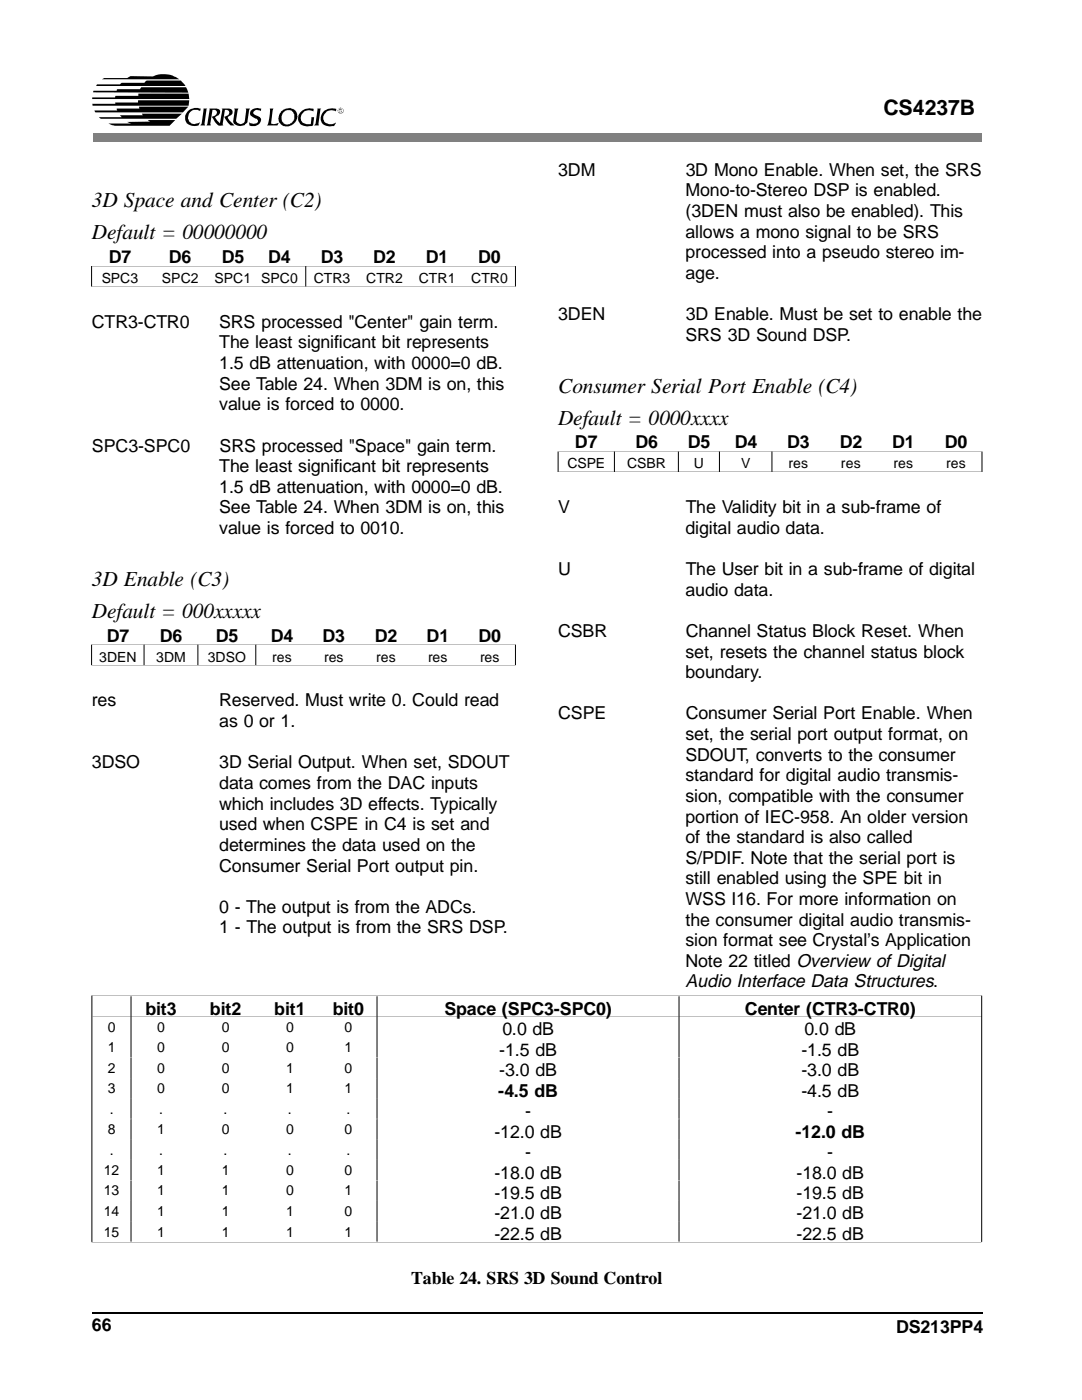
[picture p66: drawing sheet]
<svg xmlns="http://www.w3.org/2000/svg" width="216mm" height="279mm" viewBox="0 0 216 279" stroke-linecap="round" stroke-linejoin="round" font-family="sans-serif">
<defs><g id="words">
<g font-size="4.3">
<text x="176.3" y="23">CS4237B</text>
<text x="18.3" y="41.4">3D Space and Center (C2)</text>
<text x="18.3" y="47.7">Default = 00000000</text>
<text x="111.4" y="78.4">Consumer Serial Port Enable (C4)</text>
<text x="111.4" y="84.7">Default = 0000xxxx</text>
<text x="18.3" y="116.9">3D Enable (C3)</text>
<text x="18.3" y="123.3">Default = 000xxxxx</text>
</g>
<g font-size="3.6">
<text x="111.4" y="35.1">3DM</text>
<text x="136.8" y="35.1">3D Mono Enable. When set, the SRS</text>
<text x="136.8" y="39.2">Mono-to-Stereo DSP is enabled.</text>
<text x="136.8" y="43.3">(3DEN must also be enabled). This</text>
<text x="136.8" y="47.5">allows a mono signal to be SRS</text>
<text x="21.7" y="52.4">D7</text>
<text x="33.7" y="52.4">D6</text>
<text x="44.2" y="52.4">D5</text>
<text x="53.5" y="52.4">D4</text>
<text x="64" y="52.4">D3</text>
<text x="74.5" y="52.4">D2</text>
<text x="84.9" y="52.4">D1</text>
<text x="95.4" y="52.4">D0</text>
<text x="136.8" y="51.5">processed into a pseudo stereo im-</text>
<text x="136.8" y="55.7">age.</text>
<text x="18.3" y="65.4">CTR3-CTR0</text>
<text x="43.7" y="65.4">SRS processed &quot;Center&quot; gain term.</text>
<text x="111.4" y="63.9">3DEN</text>
<text x="136.8" y="63.9">3D Enable. Must be set to enable the</text>
<text x="43.7" y="69.5">The least significant bit represents</text>
<text x="136.8" y="68">SRS 3D Sound DSP.</text>
<text x="43.7" y="73.7">1.5 dB attenuation, with 0000=0 dB.</text>
<text x="43.7" y="77.7">See Table 24. When 3DM is on, this</text>
<text x="43.7" y="81.9">value is forced to 0000.</text>
<text x="114.7" y="89.4">D7</text>
<text x="126.8" y="89.4">D6</text>
<text x="137.3" y="89.4">D5</text>
<text x="146.6" y="89.4">D4</text>
<text x="157.1" y="89.4">D3</text>
<text x="167.6" y="89.4">D2</text>
<text x="178" y="89.4">D1</text>
<text x="188.5" y="89.4">D0</text>
<text x="18.3" y="90.1">SPC3-SPC0</text>
<text x="43.7" y="94.2">The least significant bit represents</text>
<text x="43.8" y="90.1">SRS processed &quot;Space&quot; gain term.</text>
<text x="43.7" y="98.3">1.5 dB attenuation, with 0000=0 dB.</text>
<text x="43.7" y="102.4">See Table 24. When 3DM is on, this</text>
<text x="43.7" y="106.6">value is forced to 0010.</text>
<text x="111.4" y="102.4">V</text>
<text x="136.8" y="106.6">digital audio data.</text>
<text x="136.8" y="102.4">The Validity bit in a sub-frame of</text>
<text x="111.4" y="114.8">U</text>
<text x="136.8" y="118.9">audio data.</text>
<text x="136.8" y="114.8">The User bit in a sub-frame of digital</text>
<text x="21.3" y="128">D7</text>
<text x="31.9" y="128">D6</text>
<text x="43" y="128">D5</text>
<text x="54" y="128">D4</text>
<text x="64.4" y="128">D3</text>
<text x="74.8" y="128">D2</text>
<text x="85.1" y="128">D1</text>
<text x="95.5" y="128">D0</text>
<text x="111.4" y="127.1">CSBR</text>
<text x="136.8" y="131.3">set, resets the channel status block</text>
<text x="136.8" y="127.1">Channel Status Block Reset. When</text>
<text x="136.8" y="135.3">boundary.</text>
<text x="18.3" y="141">res</text>
<text x="43.7" y="141">Reserved. Must write 0. Could read</text>
<text x="111.4" y="143.6">CSPE</text>
<text x="136.8" y="143.6">Consumer Serial Port Enable. When</text>
<text x="43.7" y="145.1">as 0 or 1.</text>
<text x="136.8" y="147.7">set, the serial port output format, on</text>
<text x="18.3" y="153.4">3DSO</text>
<text x="43.7" y="153.4">3D Serial Output. When set, SDOUT</text>
<text x="136.8" y="151.8">SDOUT, converts to the consumer</text>
<text x="136.8" y="155.9">standard for digital audio transmis-</text>
<text x="43.7" y="157.5">data comes from the DAC inputs</text>
<text x="43.7" y="161.6">which includes 3D effects. Typically</text>
<text x="136.8" y="160">sion, compatible with the consumer</text>
<text x="43.7" y="165.7">used when CSPE in C4 is set and</text>
<text x="136.8" y="164.2">portion of IEC-958. An older version</text>
<text x="43.7" y="169.8">determines the data used on the</text>
<text x="43.7" y="173.9">Consumer Serial Port output pin.</text>
<text x="136.8" y="168.3">of the standard is also called</text>
<text x="136.8" y="172.4">S/PDIF. Note that the serial port is</text>
<text x="136.8" y="176.5">still enabled using the SPE bit in</text>
<text x="43.7" y="182.1">0 - The output is from the ADCs.</text>
<text x="136.8" y="180.6">WSS I16. For more information on</text>
<text x="136.8" y="184.7">the consumer digital audio transmis-</text>
<text x="43.7" y="186.3">1 - The output is from the SRS DSP.</text>
<text x="136.8" y="188.9">sion format see Crystal’s Application</text>
<text x="136.8" y="192.9">Note 22 titled Overview of Digital</text>
<text x="136.8" y="197.1">Audio Interface Data Structures.</text>
<text x="29" y="202.5">bit3</text>
<text x="41.9" y="202.5">bit2</text>
<text x="54.7" y="202.5">bit1</text>
<text x="66.4" y="202.5">bit0</text>
<text x="88.7" y="202.5">Space (SPC3-SPC0)</text>
<text x="148.6" y="202.5">Center (CTR3-CTR0)</text>
<text x="100.3" y="206.6">0.0 dB</text>
<text x="160.5" y="206.6">0.0 dB</text>
<text x="99.6" y="210.7">-1.5 dB</text>
<text x="99.6" y="214.8">-3.0 dB</text>
<text x="159.9" y="210.7">-1.5 dB</text>
<text x="159.9" y="214.8">-3.0 dB</text>
<text x="99.4" y="218.8">-4.5 dB</text>
<text x="159.9" y="218.8">-4.5 dB</text>
<text x="98.7" y="227">-12.0 dB</text>
<text x="104.8" y="223">-</text>
<text x="158.7" y="227">-12.0 dB</text>
<text x="165.1" y="223">-</text>
<text x="104.8" y="231.1">-</text>
<text x="165.1" y="231.1">-</text>
<text x="98.7" y="235.2">-18.0 dB</text>
<text x="98.7" y="239.3">-19.5 dB</text>
<text x="158.9" y="235.2">-18.0 dB</text>
<text x="158.9" y="239.3">-19.5 dB</text>
<text x="98.7" y="243.3">-21.0 dB</text>
<text x="158.9" y="243.3">-21.0 dB</text>
<text x="98.7" y="247.5">-22.5 dB</text>
<text x="158.9" y="247.5">-22.5 dB</text>
<text x="82" y="256.2">Table 24. SRS 3D Sound Control</text>
<text x="18.3" y="265.6">66</text>
<text x="178.8" y="266.1">DS213PP4</text>
</g>
<g font-size="2.8">
<text x="20.3" y="56.5">SPC3</text>
<text x="32.3" y="56.5">SPC2</text>
<text x="42.8" y="56.5">SPC1</text>
<text x="52.1" y="56.5">SPC0</text>
<text x="62.6" y="56.5">CTR3</text>
<text x="73.1" y="56.5">CTR2</text>
<text x="83.5" y="56.5">CTR1</text>
<text x="94" y="56.5">CTR0</text>
<text x="113.2" y="93.5">CSPE</text>
<text x="125.1" y="93.5">CSBR</text>
<text x="138.5" y="93.5">U</text>
<text x="147.9" y="93.5">V</text>
<text x="157.3" y="93.5">res</text>
<text x="167.8" y="93.5">res</text>
<text x="178.3" y="93.5">res</text>
<text x="188.8" y="93.5">res</text>
<text x="19.8" y="132">3DEN</text>
<text x="31.2" y="132">3DM</text>
<text x="41.4" y="132">3DSO</text>
<text x="54.3" y="132">res</text>
<text x="64.7" y="132">res</text>
<text x="75" y="132">res</text>
<text x="85.4" y="132">res</text>
<text x="95.8" y="132">res</text>
<text x="21.5" y="205.9">0</text>
<text x="31.4" y="205.9">0</text>
<text x="44.2" y="205.9">0</text>
<text x="57.1" y="205.9">0</text>
<text x="68.8" y="205.9">0</text>
<text x="21.5" y="210">1</text>
<text x="21.5" y="214.1">2</text>
<text x="31.4" y="210">0</text>
<text x="31.4" y="214.1">0</text>
<text x="44.2" y="210">0</text>
<text x="44.2" y="214.1">0</text>
<text x="57.1" y="210">0</text>
<text x="57.1" y="214.1">1</text>
<text x="68.8" y="210">1</text>
<text x="68.8" y="214.1">0</text>
<text x="21.5" y="218.2">3</text>
<text x="31.4" y="218.2">0</text>
<text x="44.2" y="218.2">0</text>
<text x="57.1" y="218.2">1</text>
<text x="68.8" y="218.2">1</text>
<text x="21.5" y="226.3">8</text>
<text x="21.9" y="222.3">.</text>
<text x="31.4" y="226.3">1</text>
<text x="31.7" y="222.3">.</text>
<text x="44.2" y="226.3">0</text>
<text x="44.6" y="222.3">.</text>
<text x="57.1" y="226.3">0</text>
<text x="57.5" y="222.3">.</text>
<text x="68.8" y="226.3">0</text>
<text x="69.1" y="222.3">.</text>
<text x="21.9" y="230.5">.</text>
<text x="31.7" y="230.5">.</text>
<text x="44.6" y="230.5">.</text>
<text x="57.5" y="230.5">.</text>
<text x="69.1" y="230.5">.</text>
<text x="20.7" y="234.5">12</text>
<text x="20.7" y="238.6">13</text>
<text x="31.4" y="234.5">1</text>
<text x="31.4" y="238.6">1</text>
<text x="44.2" y="234.5">1</text>
<text x="44.2" y="238.6">1</text>
<text x="57.1" y="234.5">0</text>
<text x="57.1" y="238.6">0</text>
<text x="68.8" y="234.5">0</text>
<text x="68.8" y="238.6">1</text>
<text x="20.7" y="242.7">14</text>
<text x="31.4" y="242.7">1</text>
<text x="44.2" y="242.7">1</text>
<text x="57.1" y="242.7">1</text>
<text x="68.8" y="242.7">0</text>
<text x="20.7" y="246.8">15</text>
<text x="31.4" y="246.8">1</text>
<text x="44.2" y="246.8">1</text>
<text x="57.1" y="246.8">1</text>
<text x="68.8" y="246.8">1</text>
</g>
</g></defs>
<g fill="none" stroke="#000" stroke-width=".2">
<path d="M18.3 53.1v4.1M18.3 53.1h84.6v4.1M18.3 57.1h84.6M61 53.1v4.1M111.4 94.1h84.5M122.6 90.1v4.1M135.4 90.1v4.1M143.6 90.1v4.1M154 90.1v4.1M195.9 90.1h-84.5v4.1M195.9 90.1v4.1M18.3 128.7v4"/>
<path d="M18.3 128.7h84.6v4h-84.6M28.7 128.7v4M39.5 128.7v4M51 128.7v4M26.1 198.8v12.2M75.2 198.8v12.2M135.5 198.8v12.2M195.8 198.7h-177.5v49.2M195.9 198.7v49.2M18.4 202.8h177.4M26.1 211.1v12.2M75.2 211.1v12.2"/>
<path d="M135.5 211.1v12.2M26.1 223.3v12.2M26.1 235.6v12.2M75.2 223.3v12.2M75.2 235.6v12.2M135.5 223.3v12.2M135.5 235.6v12.2M18.3 247.9h177.5"/>
</g>
<path d="M18.7 26.5h177.2v1.7h-177.2z" fill="#808080"/>
<g fill="#000">
<path d="M18.7 18.1h4.6l.1-.3h4.5l.3-.4h8.9l.5 1.1-19-.1z" fill-rule="evenodd"/>
<path d="M18.4 19.4h4.6v-.3h4.6v-.4h10l.2 1.1h-19.4z" fill-rule="evenodd"/>
<path d="M19.4 16.8h4.5l.4-.3h4.5l.5-.4h6.8l.9 1.1h-17.8z" fill-rule="evenodd"/>
<path d="M20.4 15.8l.4-.2h4.6l.6-.4 4.5 .1a5.3 5.3 0 0 1 5.3 .5z" fill-rule="evenodd"/>
<path d="M18.4 20.7h4.6v-.2h4.5v-.5h10.3l-.2 1.1h-19.1z" fill-rule="evenodd"/>
<path d="M18.8 22.1h4.6l-.1-.4h4.5l-.1-.4h9.9l-1.1 1.1h-17.5z" fill-rule="evenodd"/>
<path d="M19.7 23.4h4.6l-.4-.4h4.6l-.2-.3h8l-1.1 1h-15.1z" fill-rule="evenodd"/>
<path d="M21.6 24.7h4.6l-.8-.4h4.6l-.5-.3h5.5l-1.2 1.1h-10.9z" fill-rule="evenodd"/>
<path d="M37.4 22.3a2.7 2.7 0 0 1 2.7-.6l-.2 .5a1.52 1.52 0 0 0-1.9 .2 1.52 1.52 0 0 0-.2 1.9l.2 .2a1.29 1.29 0 0 0 1.5 .1l.4-.2a1.16 1.16 0 0 1-1.6 .7 1.64 1.64 0 0 1-1.3-1.1 1.64 1.64 0 0 1 .4-1.7z" fill-rule="evenodd"/>
<path d="M40.6 21.7h.8l-.2 .1-.4 2.9 .1 .3h-.9l.2-.3z" fill-rule="evenodd"/>
<path d="M41.7 21.7h1.8a.6 .6 0 0 1 .4 .9l-.3 .4-.7 .4 1.3 1.6h-.7l-.7-.7-.5-1a.75 .75 0 0 0 .9-.4 .75 .75 0 0 0-.3-1h-.5l-.4 2.8 .1 .3h-1l.3-.3 .4-2.8z" fill-rule="evenodd"/>
<path d="M44.2 21.7h1.6l.4 .2 .2 .2v.5l-.9 .8 .3 .7 1 .9h-.8l-.7-.7-.5-1a.75 .75 0 0 0 .8-.4 .75 .75 0 0 0-.1-.8l-.6-.2-.5 2.8 .2 .3h-.9l.2-.2 .5-2.9z" fill-rule="evenodd"/>
<path d="M46.7 21.7h.9l-.2 .3-.3 2a.9 .9 0 0 0 .9 .7 .9 .9 0 0 0 .9-.7l.2-2.1-.1-.2h.9l-.2 .3-.3 2.1a1.57 1.57 0 0 1-1.4 1.1 1.57 1.57 0 0 1-1.5-.9l.3-2.4z" fill-rule="evenodd"/>
<path d="M50 22.1l.4-.3 1-.3 .7 .2v.5a.89 .89 0 0 0-.9-.3 .89 .89 0 0 0-.7 .7l.5 .4a1 1 0 0 1 1.1 1.1 1.64 1.64 0 0 1-2.3 .9l-.1-.6a1.05 1.05 0 0 0 1.8-.3 .82 .82 0 0 0-.8-.6l-.2-.1a.83 .83 0 0 1-.5-1.3z" fill-rule="evenodd"/>
<path d="M53.8 21.7h.8l-.2 .4-.3 2.6 .6 .1 .9-.3-.2 .5h-2.1l.2-.3 .2-1z" fill-rule="evenodd"/>
<path d="M56.1 22.2l.7-.5 1-.2 .9 .4 .1 .1h-1.6l-.6 .3-.4 .6v1v.3l.6 .6h.7l.7-.2 .5-.8v-1l-.4-.7-.3-.1h.8l.4 .5 .2 .6-.1 .7-.3 .5-.5 .5-.9 .4h-.8l-.5-.2-.6-.6-.2-.6 .2-.9z" fill-rule="evenodd"/>
<path d="M60.2 22.1l.7-.4 .9-.1 .8 .1-.1 .5a1.58 1.58 0 0 0-2 .3 1.58 1.58 0 0 0-.1 2l.2 .1a1.68 1.68 0 0 0 1.4 .1l.1-1.3h.6l-.2 1.6a2.37 2.37 0 0 1-2.8-.5 1.74 1.74 0 0 1 .5-2.4z" fill-rule="evenodd"/>
<path d="M63.2 21.7h.9l-.2 .1-.4 2.9 .1 .3h-.9l.3-.3 .4-2.8z" fill-rule="evenodd"/>
<path d="M64.7 22.1a2.74 2.74 0 0 1 2.4-.4l-.1 .5a1.56 1.56 0 0 0-2 .2 1.56 1.56 0 0 0-.1 2.1l.2 .1a1.74 1.74 0 0 0 1.9-.1l-.3 .7a2.14 2.14 0 0 1-2.6-1.1v-.9z" fill-rule="evenodd"/>
<path d="M67.5 21.7l.2-.1-.2 .3v.5l.2 .2 .6-.1a.49 .49 0 0 0 .1-.8l-.2-.1 .2 .1a.57 .57 0 0 1-.2 .9l-.5 .1-.2-.1-.1-.4z" fill-rule="evenodd"/>
<path d="M67.7 21.7l.5 .2-.1 .2 .2 .3-.2-.1v-.2h-.3v-.2l.1 .2h.2v-.2h-.4z" fill-rule="evenodd"/>
<path d="M67.8 22.1l.1 .3h-.2z" fill-rule="evenodd"/>
<path d="M67.7 21.5l.5 .1z" fill-rule="evenodd"/>
</g>
<path d="M18.3 262h177.8" fill="none" stroke="#000" stroke-width=".32"/>
<use href="#words"/>
</svg>
